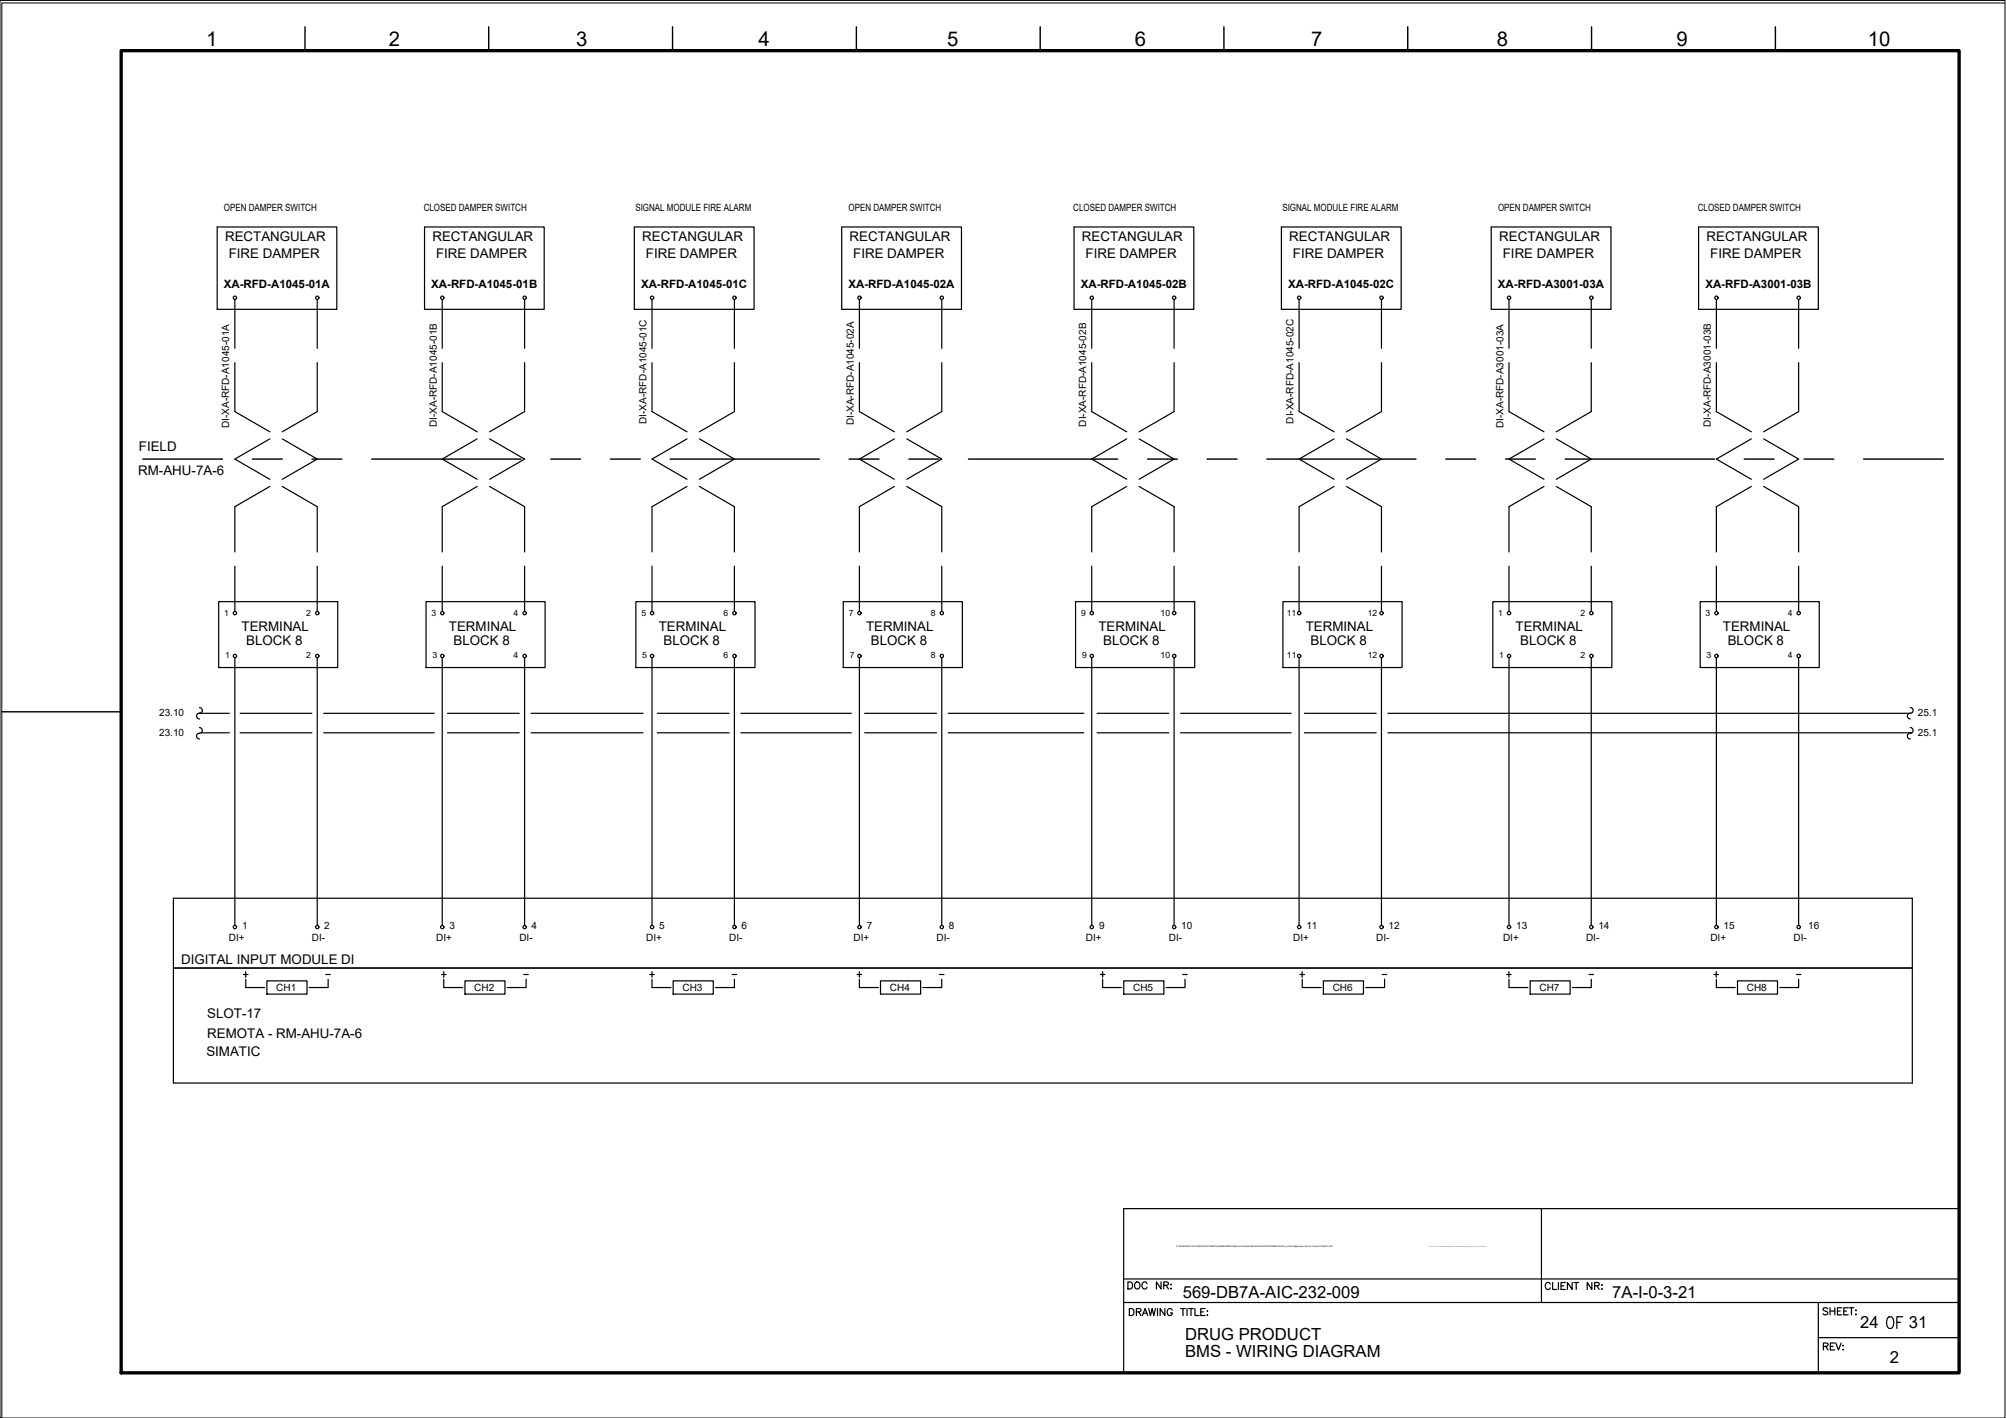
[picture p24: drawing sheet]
<svg xmlns="http://www.w3.org/2000/svg" width="420mm" height="297mm" viewBox="0 0 420 297" stroke-linecap="round" stroke-linejoin="round" font-family="sans-serif">
<defs><g id="words">
<text font-size="5.7" x="394.1" y="279.4">OF</text>
<text font-size="4.4" x="234.9" y="271.3">DOC NR:</text>
<g font-size="4.3">
<text x="43.2" y="9.6">1</text>
<text x="81.5" y="9.6">2</text>
<text x="120.6" y="9.6">3</text>
<text x="158.9" y="9.6">4</text>
<text x="198.4" y="9.6">5</text>
<text x="237.7" y="9.6">6</text>
<text x="274.6" y="9.6">7</text>
<text x="313.5" y="9.6">8</text>
<text x="351.1" y="9.6">9</text>
<text x="391.2" y="9.6">10</text>
</g>
<g font-size="3.5">
<text x="247.7" y="271.8">569-DB7A-AIC-232-009</text>
<text x="337.7" y="271.9">7A-I-0-3-21</text>
<text x="248.2" y="280.7">DRUG PRODUCT</text>
<text x="389.6" y="278.2">24</text>
<text x="399.8" y="278.2">31</text>
<text x="248.2" y="284.2">BMS - WIRING DIAGRAM</text>
<text x="395.8" y="285.6">2</text>
</g>
<g font-size="2.8">
<text x="47.1" y="50.5">RECTANGULAR</text>
<text x="90.6" y="50.5">RECTANGULAR</text>
<text x="134.5" y="50.5">RECTANGULAR</text>
<text x="177.9" y="50.5">RECTANGULAR</text>
<text x="226.6" y="50.5">RECTANGULAR</text>
<text x="270" y="50.5">RECTANGULAR</text>
<text x="314" y="50.5">RECTANGULAR</text>
<text x="357.4" y="50.5">RECTANGULAR</text>
<text x="47.9" y="54.1">FIRE DAMPER</text>
<text x="91.3" y="54.1">FIRE DAMPER</text>
<text x="135.3" y="54.1">FIRE DAMPER</text>
<text x="178.7" y="54.1">FIRE DAMPER</text>
<text x="227.4" y="54.1">FIRE DAMPER</text>
<text x="270.8" y="54.1">FIRE DAMPER</text>
<text x="314.8" y="54.1">FIRE DAMPER</text>
<text x="358.2" y="54.1">FIRE DAMPER</text>
<text x="29.1" y="94.4">FIELD</text>
<text x="29" y="99.6">RM-AHU-7A-6</text>
<text x="50.6" y="132.2">TERMINAL</text>
<text x="51.6" y="135.1">BLOCK 8</text>
<text x="94" y="132.2">TERMINAL</text>
<text x="95" y="135.1">BLOCK 8</text>
<text x="138" y="132.2">TERMINAL</text>
<text x="139" y="135.1">BLOCK 8</text>
<text x="181.4" y="132.2">TERMINAL</text>
<text x="182.4" y="135.1">BLOCK 8</text>
<text x="230.1" y="132.2">TERMINAL</text>
<text x="231.1" y="135.1">BLOCK 8</text>
<text x="273.5" y="132.2">TERMINAL</text>
<text x="274.5" y="135.1">BLOCK 8</text>
<text x="317.4" y="132.2">TERMINAL</text>
<text x="318.4" y="135.1">BLOCK 8</text>
<text x="360.9" y="132.2">TERMINAL</text>
<text x="361.9" y="135.1">BLOCK 8</text>
<text x="38" y="201.9">DIGITAL INPUT MODULE DI</text>
<text x="43.4" y="213.3">SLOT-17</text>
<text x="43.2" y="221.3">SIMATIC</text>
<text x="43.4" y="217.4">REMOTA - RM-AHU-7A-6</text>
</g>
<g font-size="2.6">
<text x="67" y="205.3">-</text>
<text x="108.3" y="205.3">-</text>
<text x="152" y="205.3">-</text>
<text x="195.4" y="205.3">-</text>
<text x="246.6" y="205.3">-</text>
<text x="288.2" y="205.3">-</text>
<text x="331.6" y="205.3">-</text>
<text x="375" y="205.3">-</text>
</g>
<g font-size="2.4">
<text x="46.9" y="60.3">XA-RFD-A1045-01A</text>
<text x="90.3" y="60.3">XA-RFD-A1045-01B</text>
<text x="134.3" y="60.3">XA-RFD-A1045-01C</text>
<text x="177.7" y="60.3">XA-RFD-A1045-02A</text>
<text x="226.4" y="60.3">XA-RFD-A1045-02B</text>
<text x="269.8" y="60.3">XA-RFD-A1045-02C</text>
<text x="313.8" y="60.3">XA-RFD-A3001-03A</text>
<text x="357.2" y="60.3">XA-RFD-A3001-03B</text>
</g>
<g font-size="2.1">
<text x="46.9" y="44.2">OPEN DAMPER SWITCH</text>
<text x="88.8" y="44.2">CLOSED DAMPER SWITCH</text>
<text x="133.1" y="44.2">SIGNAL MODULE FIRE ALARM</text>
<text x="177.7" y="44.2">OPEN DAMPER SWITCH</text>
<text x="224.8" y="44.2">CLOSED DAMPER SWITCH</text>
<text x="268.6" y="44.2">SIGNAL MODULE FIRE ALARM</text>
<text x="313.8" y="44.2">OPEN DAMPER SWITCH</text>
<text x="355.6" y="44.2">CLOSED DAMPER SWITCH</text>
<text x="48" y="89.7" transform="rotate(-90 48 89.7)">DI-XA-RFD-A1045-01A</text>
<text x="91.5" y="89.5" transform="rotate(-90 91.5 89.5)">DI-XA-RFD-A1045-01B</text>
<text x="135.4" y="88.8" transform="rotate(-90 135.4 88.8)">DI-XA-RFD-A1045-01C</text>
<text x="178.8" y="89.1" transform="rotate(-90 178.8 89.1)">DI-XA-RFD-A1045-02A</text>
<text x="227.5" y="89.4" transform="rotate(-90 227.5 89.4)">DI-XA-RFD-A1045-02B</text>
<text x="270.9" y="88.7" transform="rotate(-90 270.9 88.7)">DI-XA-RFD-A1045-02C</text>
<text x="314.9" y="89.7" transform="rotate(-90 314.9 89.7)">DI-XA-RFD-A3001-03A</text>
<text x="358.3" y="89.5" transform="rotate(-90 358.3 89.5)">DI-XA-RFD-A3001-03B</text>
<text x="33.3" y="150">23.10</text>
<text x="401.7" y="150">25.1</text>
<text x="33.3" y="154.1">23.10</text>
<text x="401.7" y="154.1">25.1</text>
<text x="47.9" y="197.2">DI+</text>
<text x="50.7" y="194.7">1</text>
<text x="65.3" y="197.2">DI-</text>
<text x="67.9" y="194.7">2</text>
<text x="91.4" y="197.2">DI+</text>
<text x="94.1" y="194.7">3</text>
<text x="108.8" y="197.2">DI-</text>
<text x="111.4" y="194.7">4</text>
<text x="135.3" y="197.2">DI+</text>
<text x="138.1" y="194.7">5</text>
<text x="152.7" y="197.2">DI-</text>
<text x="155.3" y="194.7">6</text>
<text x="178.8" y="197.2">DI+</text>
<text x="181.5" y="194.7">7</text>
<text x="196.2" y="197.2">DI-</text>
<text x="198.8" y="194.7">8</text>
<text x="227.4" y="197.2">DI+</text>
<text x="230.2" y="194.7">9</text>
<text x="244.8" y="197.2">DI-</text>
<text x="247.4" y="194.7">10</text>
<text x="270.9" y="197.2">DI+</text>
<text x="273.6" y="194.7">11</text>
<text x="288.3" y="197.2">DI-</text>
<text x="290.9" y="194.7">12</text>
<text x="314.8" y="197.2">DI+</text>
<text x="317.6" y="194.7">13</text>
<text x="332.2" y="197.2">DI-</text>
<text x="334.8" y="194.7">14</text>
<text x="358.2" y="197.2">DI+</text>
<text x="361" y="194.7">15</text>
<text x="375.6" y="197.2">DI-</text>
<text x="378.7" y="194.7">16</text>
<text x="57.9" y="207.7">CH1</text>
<text x="99.3" y="207.7">CH2</text>
<text x="143" y="207.7">CH3</text>
<text x="186.4" y="207.7">CH4</text>
<text x="237.3" y="207.7">CH5</text>
<text x="279.1" y="207.7">CH6</text>
<text x="322.5" y="207.7">CH7</text>
<text x="365.9" y="207.7">CH8</text>
</g>
<g font-size="1.8">
<text x="46.9" y="129">1</text>
<text x="64.1" y="129">2</text>
<text x="90.4" y="129">3</text>
<text x="107.6" y="129">4</text>
<text x="134.3" y="129">5</text>
<text x="151.5" y="129">6</text>
<text x="177.8" y="129">7</text>
<text x="195" y="129">8</text>
<text x="226.4" y="129">9</text>
<text x="243.1" y="129">10</text>
<text x="269.5" y="129">11</text>
<text x="286.5" y="129">12</text>
<text x="313.8" y="129">1</text>
<text x="331" y="129">2</text>
<text x="357.3" y="129">3</text>
<text x="374.4" y="129">4</text>
<text x="47.1" y="137.9">1</text>
<text x="64.1" y="137.9">2</text>
<text x="90.6" y="137.9">3</text>
<text x="107.6" y="137.9">4</text>
<text x="134.5" y="137.9">5</text>
<text x="151.5" y="137.9">6</text>
<text x="178" y="137.9">7</text>
<text x="195" y="137.9">8</text>
<text x="226.6" y="137.9">9</text>
<text x="243.1" y="137.9">10</text>
<text x="269.5" y="137.9">11</text>
<text x="286.5" y="137.9">12</text>
<text x="314" y="137.9">1</text>
<text x="331" y="137.9">2</text>
<text x="357.4" y="137.9">3</text>
<text x="374.4" y="137.9">4</text>
</g>
<text font-size=".5" x="246.4" y="261.3">P:\569-BAXALTA\01.ENG\03.AUTOMACAO\ANDAMENTO\Banco de Dados\569-B7A-INS-INSTRUMENTACAO_moliveira@tessler-com-br-Tessler-5164457.JPG</text>
</g></defs>
<!-- layer: G-TTLB-TTLB -->
<path d="M25.4 10.6h384.9v277h-384.9z" fill="none" stroke="#000" stroke-width=".7"/>
<!-- layer: G-TTLB-OTLN -->
<path d="M419.9 .6h-419.5v296.4" fill="none" stroke="#000" stroke-width=".21"/>
<!-- layer: G-TTLB-INDX -->
<path d="M63.9 5.6v5M102.4 5.6v5M140.9 5.6v5M179.4 5.6v5M217.9 5.6v5M256.3 5.6v5M294.9 5.6v5M333.4 5.6v5M371.9 5.6v5M.4 149.1h25" fill="none" stroke="#000" stroke-width=".3"/>
<!-- layer: LGSP IA4$0$LG_PLOT -->
<path d="M322.9 253.2v19.6M235.4 267.9h174.9M235.4 272.8h174.9M380.9 272.8v14.8M235.4 287.6h174.9M380.9 280.2h29.4" fill="none" stroke="#000" stroke-width=".25"/>
<!-- layer: LG_PLOT -->
<g fill="none" stroke="#000" stroke-width=".25">
<path d="M410.3 253.2h-174.9v34.4M236.5 274.1h.5a.78 .78 0 0 1 .5 .7 .78 .78 0 0 1-.5 .8h-.5zM238 274.8l.8-.1 .2-.2-.1-.3-.9-.1v1.5M238.5 274.8l.5 .8M239.3 275.6l.5-1.5 .6 1.5M239.5 275.1h.7M240.6 274.1l.4 1.5 .3-1.5 .4 1.5 .3-1.5M242.4 274.1v1.5M244 274.1v1.5l-1-1.5v1.5M245.5 274.5a.55 .55 0 0 0-.6-.4 .55 .55 0 0 0-.4 .6v.3a.53 .53 0 0 0 .5 .6 .53 .53 0 0 0 .5-.6h-.3M247.3 274.1h1M247.8 274.1v1.5"/>
<path d="M248.6 274.1v1.5M249 274.1h1M249.4 274.1v1.5M250.3 274.1v1.5h.8M251.5 274.8h.6M252.4 274.1h-.9v1.5h.9M252.8 275.5h.2zM252.9 274.6v.1zM324.7 269a.55 .55 0 0 0-.6-.3 .55 .55 0 0 0-.4 .5v.4a.55 .55 0 0 0 .4 .5 .55 .55 0 0 0 .6-.3M325.2 268.7v1.4h.9M326.4 268.7v1.4M327 269.4h.5"/>
<path d="M327.9 268.7h-.9v1.4h.9M329.3 268.7v1.4l-1-1.4v1.4M329.6 268.7h1M330.1 268.7v1.4M333.4 268.7v1.4l-1-1.4v1.4M334 269.4l.8-.1 .1-.5-.9-.1v1.4M334.5 269.4l.5 .7M335.5 269.2h.1zM335.5 270.1h.1zM382.8 274.2l-.3-.3-.7 .3 .2 .3 .8 .4v.3a.64 .64 0 0 1-1 0M383.3 273.9v1.5M383.3 274.6h1"/>
<path d="M384.3 273.9v1.5M384.9 274.6h.5M385.8 273.9h-.9v1.5h.9M386.2 274.6h.6M387.1 273.9h-.9v1.5h.9M387.3 273.9h1M387.8 273.9v1.5M388.6 274.5h.2zM388.6 275.3h.2zM381.9 282l.9-.1v-.4l-.9-.2v1.5M382.4 282l.5 .8M383.4 282h.5"/>
<path d="M384.3 281.3h-.9v1.5h.9M384.5 281.3l.6 1.5 .5-1.5M386 281.9h.1zM386 282.7h.1z"/>
</g>
<!-- layer: I_LIMIT_LINE -->
<g fill="none" stroke="#000" stroke-width=".3">
<path d="M29.9 96.2h16.7M52.9 96.2h6.2M65.4 96.2h6.2M77.9 96.2h31.2M115.4 96.2h6.2M127.8 96.2h6.3M140.4 96.2h31.2M177.8 96.2h6.3M190.4 96.2h6.2M202.8 96.2h31.3M240.3 96.2h6.3M252.8 96.2h6.3"/>
<path d="M265.3 96.2h31.3M302.8 96.2h6.3M315.3 96.2h6.3M327.8 96.2h31.3M365.3 96.2h6.3M377.8 96.2h6.3M390.3 96.2h16.7"/>
</g>
<!-- layer: 0 -->
<g fill="none" stroke="#000" stroke-width=".25">
<path d="M41.8 149.4h6.2M42.1 153.5h5.9M50.3 149.4h15M50.3 153.5h15M67.8 149.4h23.1M67.8 153.5h23.1M93.7 149.4h15.1M93.7 153.5h15.1M111.2 149.4h23.5M111.2 153.5h23.5M137.7 149.4h15M137.7 153.5h15"/>
<path d="M155.2 149.4h23.1M155.2 153.5h23.1M181.1 149.4h15.1M181.1 153.5h15.1M198.6 149.4h28.4M198.6 153.5h28.4M229.8 149.4h15M229.8 153.5h15M247.3 149.4h23.1M247.3 153.5h23.1M273.2 149.4h15M273.2 153.5h15"/>
<path d="M290.7 149.4h109.4M290.7 153.5h109.7M400.5 188.2v38.7"/>
</g>
<!-- layer: I_DATA -->
<g fill="none" stroke="#000" stroke-width=".25">
<path d="M45.5 47.5h25v17.3h-25zM88.9 47.5h25.1v17.3h-25.1zM132.9 47.5h25v17.3h-25zM176.3 47.5h25.1v17.3h-25.1zM225 47.5h25v17.3h-25zM268.4 47.5h25.1v17.3h-25.1zM312.3 47.5h25.1v17.3h-25.1zM355.8 47.5h25.1v17.3h-25.1zM45.8 126h24.9v13.8h-24.9zM89.2 126h25v13.8h-25zM133.2 126h24.9v13.8h-24.9zM176.6 126h25v13.8h-25z"/>
<path d="M225.3 126h24.9v13.8h-24.9zM268.7 126h25v13.8h-25zM312.7 126h24.9v13.8h-24.9zM356.1 126h24.9v13.8h-24.9zM400.5 188.2h-364.2v38.7h364.2M36.3 202.8h364.2M51 204.1h.9M51.5 203.5v1.2M51.5 205.1v1.8h3.9M55.9 205.5h8.4v2.7h-8.4zM68.7 205.1v1.8h-4M92.5 204.1h.9"/>
<path d="M92.9 205.1v1.8h4M92.9 203.5v1.2M97.4 205.5h8.4v2.7h-8.4zM110.2 205.1v1.8h-4M136.1 204.1h.9M136.6 205.1v1.8h3.9M136.6 203.5v1.2M141 205.5h8.4v2.7h-8.4zM153.8 205.1v1.8h-4M179.5 204.1h1M180 205.1v1.8h4M180 203.5v1.2"/>
<path d="M184.4 205.5h8.4v2.7h-8.4zM197.3 205.1v1.8h-4M230.5 204.1h.9M230.9 203.5v1.2M230.9 205.1v1.8h4M235.4 205.5h8.4v2.7h-8.4zM248.2 205.1v1.8h-4M272.3 204.1h.9M272.7 203.5v1.2M272.8 205.1v1.8h3.9M277.2 205.5h8.4v2.7h-8.4zM290 205.1v1.8h-4"/>
<path d="M315.6 204.1h.9M316 203.5v1.2M316.1 205.1v1.8h3.9M320.5 205.5h8.4v2.7h-8.4zM333.3 205.1v1.8h-4M359 204.1h.9M359.5 203.5v1.2M359.5 205.1v1.8h4M363.9 205.5h8.4v2.7h-8.4zM376.7 205.1v1.8h-3.9"/>
<circle cx="49.2" cy="62.4" r=".35"/>
<circle cx="66.5" cy="62.4" r=".35"/>
<circle cx="92.6" cy="62.4" r=".35"/>
<circle cx="109.9" cy="62.4" r=".35"/>
<circle cx="136.6" cy="62.4" r=".35"/>
<circle cx="153.8" cy="62.4" r=".35"/>
<circle cx="180" cy="62.4" r=".35"/>
<circle cx="197.3" cy="62.4" r=".35"/>
<circle cx="228.7" cy="62.4" r=".35"/>
<circle cx="245.9" cy="62.4" r=".35"/>
<circle cx="272.1" cy="62.4" r=".35"/>
<circle cx="289.4" cy="62.4" r=".35"/>
<circle cx="316.1" cy="62.4" r=".35"/>
<circle cx="333.3" cy="62.4" r=".35"/>
<circle cx="359.5" cy="62.4" r=".35"/>
<circle cx="376.7" cy="62.4" r=".35"/>
<circle cx="49.2" cy="137.4" r=".35"/>
<circle cx="49.2" cy="128.4" r=".35"/>
<circle cx="66.5" cy="137.4" r=".35"/>
<circle cx="66.5" cy="128.4" r=".35"/>
<circle cx="92.6" cy="137.4" r=".35"/>
<circle cx="92.6" cy="128.4" r=".35"/>
<circle cx="109.9" cy="137.4" r=".35"/>
<circle cx="109.9" cy="128.4" r=".35"/>
<circle cx="136.6" cy="137.4" r=".35"/>
<circle cx="136.6" cy="128.4" r=".35"/>
<circle cx="153.8" cy="137.4" r=".35"/>
<circle cx="153.8" cy="128.4" r=".35"/>
<circle cx="180" cy="137.4" r=".35"/>
<circle cx="180" cy="128.4" r=".35"/>
<circle cx="197.3" cy="137.4" r=".35"/>
<circle cx="197.3" cy="128.4" r=".35"/>
<circle cx="228.7" cy="128.4" r=".35"/>
<circle cx="228.7" cy="137.4" r=".35"/>
<circle cx="245.9" cy="128.4" r=".35"/>
<circle cx="245.9" cy="137.4" r=".35"/>
<circle cx="272.1" cy="137.4" r=".35"/>
<circle cx="272.1" cy="128.4" r=".35"/>
<circle cx="289.4" cy="128.4" r=".35"/>
<circle cx="289.4" cy="137.4" r=".35"/>
<circle cx="316.1" cy="128.4" r=".35"/>
<circle cx="316.1" cy="137.4" r=".35"/>
<circle cx="333.3" cy="137.4" r=".35"/>
<circle cx="333.3" cy="128.4" r=".35"/>
<circle cx="359.5" cy="137.4" r=".35"/>
<circle cx="359.5" cy="128.4" r=".35"/>
<circle cx="376.7" cy="128.4" r=".35"/>
<circle cx="376.7" cy="137.4" r=".35"/>
<circle cx="49.2" cy="194.2" r=".35"/>
<circle cx="66.5" cy="194.2" r=".35"/>
<circle cx="92.6" cy="194.2" r=".35"/>
<circle cx="109.9" cy="194.2" r=".35"/>
<circle cx="136.6" cy="194.2" r=".35"/>
<circle cx="153.8" cy="194.2" r=".35"/>
<circle cx="180" cy="194.2" r=".35"/>
<circle cx="197.3" cy="194.2" r=".35"/>
<circle cx="228.7" cy="194.2" r=".35"/>
<circle cx="245.9" cy="194.2" r=".35"/>
<circle cx="272.1" cy="194.2" r=".35"/>
<circle cx="289.4" cy="194.2" r=".35"/>
<circle cx="316.1" cy="194.2" r=".35"/>
<circle cx="333.3" cy="194.2" r=".35"/>
<circle cx="359.5" cy="194.2" r=".35"/>
<circle cx="376.7" cy="194.2" r=".35"/>
</g>
<!-- layer: I_TABS -->
<g fill="none" stroke="#000" stroke-width=".25">
<path d="M49.2 62.7v10.3M49.2 76v10.2l7.3 4.3M66.4 62.7v10.3M66.4 76v10.2l-7.3 4.3M92.6 62.7v10.3M92.6 76v10.2l7.3 4.3M109.9 62.7v10.3M109.9 76v10.2l-7.3 4.3M136.6 62.7v10.3M136.6 76v10.2l7.3 4.3M153.8 62.7v10.3M153.8 76v10.2l-7.3 4.3"/>
<path d="M180 62.7v10.3M180 76v10.2l7.3 4.3M197.3 62.7v10.3M197.3 76v10.2l-7.4 4.3M228.7 62.7v10.3M228.7 76v10.2l7.3 4.3M245.9 62.7v10.3M245.9 76v10.2l-7.3 4.3M272.1 62.7v10.3M272.1 76v10.2l7.3 4.3M289.3 62.7v10.3M289.3 76v10.2l-7.3 4.3"/>
<path d="M316.1 62.7v10.3M316.1 76v10.2l7.3 4.3M333.3 62.7v10.3M333.3 76v10.2l-7.3 4.3M359.5 62.7v10.3M359.5 76v10.2l7.3 4.3M376.7 62.7v10.3M376.7 76v10.2l-7.3 4.3M56.5 91.9l-7.3 4.3 7.3 4.2M59.1 91.9l7.3 4.3-7.3 4.2M99.9 91.9l-7.3 4.3 7.3 4.2M102.6 91.9l7.3 4.3-7.3 4.2"/>
<path d="M143.9 91.9l-7.3 4.3 7.3 4.2M146.5 91.9l7.3 4.3-7.3 4.2M187.3 91.9l-7.3 4.3 7.3 4.2M189.9 91.9l7.4 4.3-7.4 4.2M236 91.9l-7.3 4.3 7.3 4.2M238.6 91.9l7.3 4.3-7.3 4.2M279.4 91.9l-7.3 4.3 7.3 4.2M282 91.9l7.3 4.3-7.3 4.2M323.4 91.9l-7.3 4.3 7.3 4.2M326 91.9l7.3 4.3-7.3 4.2M366.8 91.9l-7.3 4.3 7.3 4.2M369.4 91.9l7.3 4.3-7.3 4.2"/>
<path d="M49.2 118.6v9.5M56.5 101.9l-7.3 4.2v9.5M59.1 101.9l7.3 4.2v9.5M66.4 118.6v9.5M92.6 118.6v9.5M99.9 101.9l-7.3 4.2v9.5M102.6 101.9l7.3 4.2v9.5M109.9 118.6v9.5M136.6 118.6v9.5M143.9 101.9l-7.3 4.2v9.5M146.5 101.9l7.3 4.2v9.5M153.8 118.6v9.5"/>
<path d="M180 118.6v9.5M187.3 101.9l-7.3 4.2v9.5M189.9 101.9l7.4 4.2v9.5M197.3 118.6v9.5M228.7 118.6v9.5M236 101.9l-7.3 4.2v9.5M238.6 101.9l7.3 4.2v9.5M245.9 118.6v9.5M272.1 118.6v9.5M279.4 101.9l-7.3 4.2v9.5M282 101.9l7.3 4.2v9.5M289.3 118.6v9.5"/>
<path d="M316.1 118.6v9.5M323.4 101.9l-7.3 4.2v9.5M326 101.9l7.3 4.2v9.5M333.3 118.6v9.5M359.5 118.6v9.5M366.8 101.9l-7.3 4.2v9.5M369.4 101.9l7.3 4.2v9.5M376.7 118.6v9.5M49.2 137.8v56.1M66.4 137.8v56.1M92.6 137.8v56.1M109.9 137.8v56.1"/>
<path d="M136.6 137.8v56.1M153.8 137.8v56.1M180 137.8v56.1M197.3 137.8v56.1M228.7 137.8v56.1M245.9 137.8v56.1M272.1 137.8v56.1M289.3 137.8v56.1M316.1 137.8v56.1M333.3 137.8v56.1M359.5 137.8v56.1M376.7 137.8v56.1"/>
<path d="M41.8 148.2a.6 .6 0 0 1 .6 .6 .6 .6 0 0 1-.6 .6M41.8 149.4a.6 .6 0 0 0-.6 .6 .6 .6 0 0 0 .6 .6M41.8 152.4a.6 .6 0 0 1 .6 .6 .6 .6 0 0 1-.6 .6M41.8 153.6a.6 .6 0 0 0-.6 .6 .6 .6 0 0 0 .6 .6M400.1 148.2a.6 .6 0 0 1 .6 .6 .6 .6 0 0 1-.6 .6M400.1 149.4a.6 .6 0 0 0-.6 .6 .6 .6 0 0 0 .6 .6M400.1 152.4a.6 .6 0 0 1 .6 .6 .6 .6 0 0 1-.6 .6M400.1 153.6a.6 .6 0 0 0-.6 .6 .6 .6 0 0 0 .6 .6"/>
</g>
<!-- layer: 0 -->
<path d="M0 .1h419.9v296.9h-419.9z" fill="none" stroke="#000" stroke-width=".21"/>
<use href="#words"/>
</svg>
